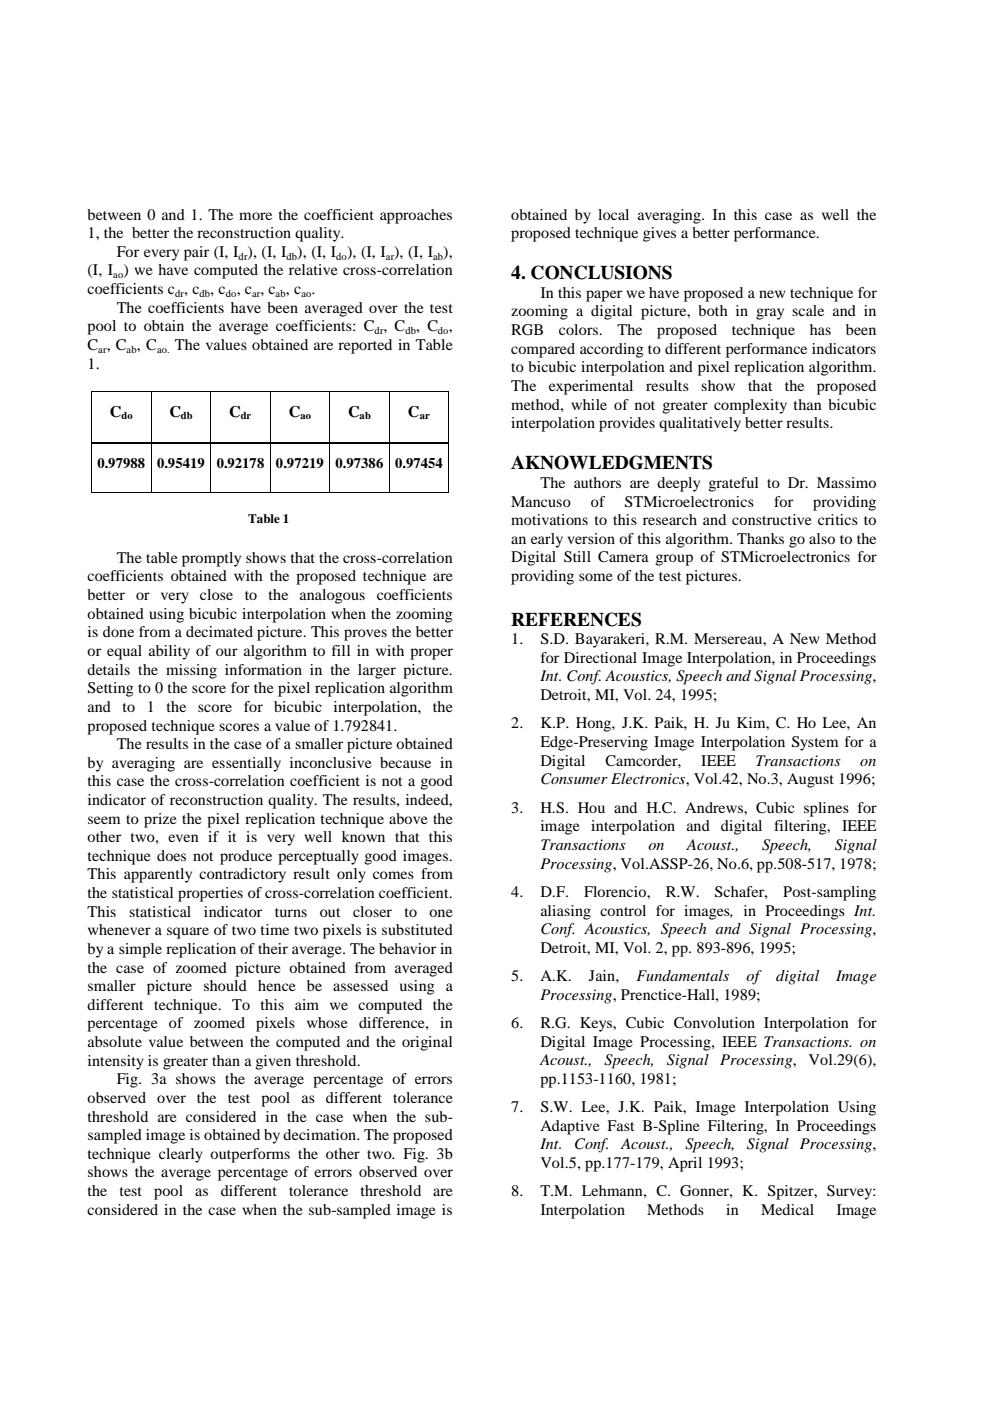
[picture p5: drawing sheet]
<svg xmlns="http://www.w3.org/2000/svg" width="210mm" height="297mm" viewBox="0 0 210 297" stroke-linecap="round" stroke-linejoin="round" font-family="sans-serif">
<defs><g id="words">
<g font-size="4.1">
<text x="108.4" y="59.1">4. CONCLUSIONS</text>
<text x="108.4" y="99.4">AKNOWLEDGMENTS</text>
<text x="108.4" y="132.6">REFERENCES</text>
</g>
<g font-size="3.4">
<text x="18.6" y="46.6">between 0 and 1. The more the coefficient approaches</text>
<text x="108.4" y="46.6">obtained by local averaging. In this case as well the</text>
<text x="18.6" y="50.5">1, the better the reconstruction quality.</text>
<text x="108.4" y="50.5">proposed technique gives a better performance.</text>
<text x="18.6" y="58.4">(I, I ) we have computed the relative cross-correlation</text>
<text x="24.7" y="54.5">For every pair (I, I ), (I, I ), (I, I ), (I, I ), (I, I ),</text>
<text x="18.6" y="62.4">coefficients c , c , c , c , c , c .</text>
<text x="114.6" y="63.1">In this paper we have proposed a new technique for</text>
<text x="18.6" y="70.3">pool to obtain the average coefficients: C , C , C ,</text>
<text x="24.7" y="66.3">The coefficients have been averaged over the test</text>
<text x="108.4" y="67.1">zooming a digital picture, both in gray scale and in</text>
<text x="108.4" y="71">RGB</text>
<text x="118.5" y="71">colors.</text>
<text x="130.9" y="71">The</text>
<text x="139.4" y="71">proposed</text>
<text x="155.2" y="71">technique</text>
<text x="171.7" y="71">has</text>
<text x="179.3" y="71">been</text>
<text x="18.6" y="74.2">C , C , C</text>
<text x="37.1" y="74.2">The values obtained are reported in Table</text>
<text x="108.4" y="75">compared according to different performance indicators</text>
<text x="18.6" y="78.2">1.</text>
<text x="108.4" y="79">to bicubic interpolation and pixel replication algorithm.</text>
<text x="108.4" y="82.9">The</text>
<text x="116.3" y="82.9">experimental</text>
<text x="137" y="82.9">results</text>
<text x="148.7" y="82.9">show</text>
<text x="158.6" y="82.9">that</text>
<text x="166.4" y="82.9">the</text>
<text x="173.2" y="82.9">proposed</text>
<text x="23.3" y="88.3">C</text>
<text x="35.9" y="88.3">C</text>
<text x="48.6" y="88.3">C</text>
<text x="61.2" y="88.3">C</text>
<text x="73.8" y="88.3">C</text>
<text x="86.5" y="88.3">C</text>
<text x="108.4" y="86.8">method, while of not greater complexity than bicubic</text>
<text x="108.4" y="90.8">interpolation provides qualitatively better results.</text>
<text x="108.4" y="107.4">Mancuso</text>
<text x="114.6" y="103.4">The authors are deeply grateful to Dr. Massimo</text>
<text x="125.3" y="107.4">of</text>
<text x="132.4" y="107.4">STMicroelectronics</text>
<text x="164.1" y="107.4">for</text>
<text x="172.4" y="107.4">providing</text>
<text x="108.4" y="111.3">motivations to this research and constructive critics to</text>
<text x="24.7" y="119.3">The table promptly shows that the cross-correlation</text>
<text x="108.4" y="115.3">an early version of this algorithm. Thanks go also to the</text>
<text x="108.4" y="119.2">Digital Still Camera group of STMicroelectronics for</text>
<text x="18.6" y="123.3">coefficients obtained with the proposed technique are</text>
<text x="108.4" y="123.1">providing some of the test pictures.</text>
<text x="18.6" y="127.3">better or very close to the analogous coefficients</text>
<text x="18.6" y="131.2">obtained using bicubic interpolation when the zooming</text>
<text x="18.6" y="135.1">is done from a decimated picture. This proves the better</text>
<text x="108.4" y="136.6">1.</text>
<text x="114.6" y="136.6">S.D. Bayarakeri, R.M. Mersereau, A New Method</text>
<text x="18.6" y="139.1">or equal ability of our algorithm to fill in with proper</text>
<text x="18.6" y="143">details the missing information in the larger picture.</text>
<text x="114.6" y="140.5">for Directional Image Interpolation, in Proceedings</text>
<text x="18.6" y="147">Setting to 0 the score for the pixel replication algorithm</text>
<text x="114.6" y="144.5">Int. Conf. Acoustics, Speech and Signal Processing,</text>
<text x="114.6" y="148.4">Detroit, MI, Vol. 24, 1995;</text>
<text x="18.6" y="150.9">and</text>
<text x="18.6" y="154.9">proposed technique scores a value of 1.792841.</text>
<text x="26" y="150.9">to</text>
<text x="31.1" y="150.9">1</text>
<text x="35.3" y="150.9">the</text>
<text x="42" y="150.9">score</text>
<text x="51.7" y="150.9">for</text>
<text x="58.1" y="150.9">bicubic interpolation,</text>
<text x="91.8" y="150.9">the</text>
<text x="108.4" y="154.4">2.</text>
<text x="114.6" y="154.4">K.P. Hong, J.K. Paik, H. Ju Kim, C. Ho Lee, An</text>
<text x="24.7" y="158.8">The results in the case of a smaller picture obtained</text>
<text x="114.6" y="158.4">Edge-Preserving Image Interpolation System for a</text>
<text x="18.6" y="162.8">by averaging are essentially inconclusive because in</text>
<text x="18.6" y="166.7">this case the cross-correlation coefficient is not a good</text>
<text x="114.6" y="162.3">Digital</text>
<text x="114.6" y="166.3">Consumer Electronics, Vol.42, No.3, August 1996;</text>
<text x="128.4" y="162.3">Camcorder,</text>
<text x="148.7" y="162.3">IEEE</text>
<text x="160.2" y="162.3">Transactions</text>
<text x="182.4" y="162.3">on</text>
<text x="18.6" y="170.7">indicator of reconstruction quality. The results, indeed,</text>
<text x="108.4" y="172.3">3.</text>
<text x="114.6" y="172.3">H.S. Hou and H.C. Andrews, Cubic splines for</text>
<text x="18.6" y="174.6">seem to prize the pixel replication technique above the</text>
<text x="18.6" y="178.6">other two, even if it is very well known that this</text>
<text x="114.6" y="176.2">image interpolation and digital</text>
<text x="164.1" y="176.2">filtering, IEEE</text>
<text x="18.6" y="182.5">technique does not produce perceptually good images.</text>
<text x="114.6" y="180.2">Transactions</text>
<text x="114.6" y="184.2">Processing, Vol.ASSP-26, No.6, pp.508-517, 1978;</text>
<text x="137.5" y="180.2">on</text>
<text x="145.7" y="180.2">Acoust.,</text>
<text x="161.6" y="180.2">Speech,</text>
<text x="177" y="180.2">Signal</text>
<text x="18.6" y="186.4">This apparently contradictory result only comes from</text>
<text x="18.6" y="190.4">the statistical properties of cross-correlation coefficient.</text>
<text x="108.4" y="190.2">4.</text>
<text x="114.6" y="190.2">D.F.</text>
<text x="123.8" y="190.2">Florencio,</text>
<text x="141.2" y="190.2">R.W.</text>
<text x="151.5" y="190.2">Schafer,</text>
<text x="166" y="190.2">Post-sampling</text>
<text x="18.6" y="194.4">This</text>
<text x="27.4" y="194.4">statistical</text>
<text x="43.2" y="194.4">indicator</text>
<text x="58.3" y="194.4">turns</text>
<text x="67.8" y="194.4">out</text>
<text x="74.9" y="194.4">closer</text>
<text x="85.8" y="194.4">to</text>
<text x="91" y="194.4">one</text>
<text x="114.6" y="194.1">aliasing control for images, in Proceedings Int.</text>
<text x="18.6" y="198.3">whenever a square of two time two pixels is substituted</text>
<text x="18.6" y="202.2">by a simple replication of their average. The behavior in</text>
<text x="114.6" y="198">Conf. Acoustics, Speech and Signal Processing,</text>
<text x="114.6" y="202">Detroit, MI, Vol. 2, pp. 893-896, 1995;</text>
<text x="18.6" y="206.2">the case of zoomed picture obtained from averaged</text>
<text x="108.4" y="208">5.</text>
<text x="114.6" y="208">A.K.</text>
<text x="124.8" y="208">Jain,</text>
<text x="134.9" y="208">Fundamentals</text>
<text x="158.3" y="208">of</text>
<text x="164.6" y="208">digital</text>
<text x="177.3" y="208">Image</text>
<text x="18.6" y="210.1">smaller picture should</text>
<text x="18.6" y="214.1">different technique. To this aim we computed the</text>
<text x="54.8" y="210.1">hence be assessed using a</text>
<text x="114.6" y="212">Processing, Prenctice-Hall, 1989;</text>
<text x="18.6" y="218.1">percentage of zoomed pixels whose difference, in</text>
<text x="18.6" y="222">absolute value between the computed and the original</text>
<text x="108.4" y="218">6.</text>
<text x="114.6" y="221.9">Digital Image Processing, IEEE Transactions. on</text>
<text x="114.6" y="218">R.G. Keys, Cubic Convolution Interpolation for</text>
<text x="18.6" y="225.9">intensity is greater than a given threshold.</text>
<text x="114.6" y="225.8">Acoust.,</text>
<text x="128.2" y="225.8">Speech,</text>
<text x="141.4" y="225.8">Signal</text>
<text x="152.7" y="225.8">Processing,</text>
<text x="171.4" y="225.8">Vol.29(6),</text>
<text x="18.6" y="233.8">observed over the test pool as different tolerance</text>
<text x="24.7" y="229.9">Fig. 3a shows the average percentage of errors</text>
<text x="114.6" y="229.8">pp.1153-1160, 1981;</text>
<text x="18.6" y="237.8">threshold are considered in the case when the sub-</text>
<text x="108.4" y="235.8">7.</text>
<text x="114.6" y="235.8">S.W. Lee, J.K. Paik, Image Interpolation Using</text>
<text x="114.6" y="239.8">Adaptive Fast B-Spline Filtering, In Proceedings</text>
<text x="18.6" y="241.8">sampled image is obtained by decimation. The proposed</text>
<text x="18.6" y="245.7">technique clearly outperforms the other two. Fig. 3b</text>
<text x="114.6" y="243.7">Int.</text>
<text x="121.7" y="243.7">Conf.</text>
<text x="131.8" y="243.7">Acoust.,</text>
<text x="145.3" y="243.7">Speech,</text>
<text x="158.4" y="243.7">Signal Processing,</text>
<text x="18.6" y="249.6">shows the average percentage of errors observed over</text>
<text x="114.6" y="247.7">Vol.5, pp.177-179, April 1993;</text>
<text x="18.6" y="253.6">the</text>
<text x="18.6" y="257.5">considered in the case when the sub-sampled image is</text>
<text x="25.3" y="253.6">test</text>
<text x="32.7" y="253.6">pool</text>
<text x="41.4" y="253.6">as</text>
<text x="46.8" y="253.6">different</text>
<text x="61.3" y="253.6">tolerance</text>
<text x="76.4" y="253.6">threshold</text>
<text x="91.8" y="253.6">are</text>
<text x="108.4" y="253.7">8.</text>
<text x="114.6" y="253.7">T.M. Lehmann, C. Gonner, K. Spitzer, Survey:</text>
<text x="114.6" y="257.6">Interpolation</text>
<text x="137.2" y="257.6">Methods</text>
<text x="154" y="257.6">in</text>
<text x="161.4" y="257.6">Medical</text>
<text x="177.3" y="257.6">Image</text>
</g>
<g font-size="3.1">
<text x="20.7" y="99.1">0.97988</text>
<text x="33.3" y="99.1">0.95419</text>
<text x="45.9" y="99.1">0.92178</text>
<text x="58.5" y="99.1">0.97219</text>
<text x="71.1" y="99.1">0.97386</text>
<text x="83.8" y="99.1">0.97454</text>
</g>
<text font-size="2.8" x="52.6" y="110.9">Table 1</text>
<g font-size="2.2">
<text x="24" y="58.9">ao</text>
<text x="50.6" y="55">dr</text>
<text x="60.7" y="55">db</text>
<text x="71.3" y="55">do</text>
<text x="81.8" y="55">ar</text>
<text x="91.8" y="55">ab</text>
<text x="37.1" y="62.9">dr</text>
<text x="42.3" y="62.9">db</text>
<text x="47.9" y="62.9">do</text>
<text x="53.4" y="62.9">ar</text>
<text x="58.4" y="62.9">ab</text>
<text x="63.9" y="62.9">ao</text>
<text x="79.4" y="70.8">dr</text>
<text x="86" y="70.8">db</text>
<text x="92.9" y="70.8">do</text>
<text x="20.8" y="74.8">ar</text>
<text x="26.9" y="74.8">ab</text>
<text x="33.3" y="74.8">ao.</text>
<text x="25.8" y="88.9">do</text>
<text x="38.4" y="88.9">db</text>
<text x="51.1" y="88.9">dr</text>
<text x="63.7" y="88.9">ao</text>
<text x="76.3" y="88.9">ab</text>
<text x="89" y="88.9">ar</text>
</g>
</g></defs>
<g fill="#000">
<path d="M19.4 83h.1v.1h-.1zM19.4 93.7h.1v.5h-.1zM32 83l.1 .1zM32 94.1l.1 .1zM32 93.7h.5v.1h-.5zM32 94h.5v.1h-.5zM44.6 83h.2v.1h-.2zM44.6 94.1l.2 .1zM44.6 93.7h.5v.1h-.5zM44.6 94h.5v.1h-.5zM57.2 83h.2v.1h-.2zM57.2 94.1l.2 .1z"/>
<path d="M57.2 93.7h.5v.1h-.5zM57.2 94h.5v.1h-.5zM69.8 83h.2v.1h-.2zM69.8 94.1l.2 .1zM69.8 93.7h.5v.1h-.5zM69.8 94h.5v.1h-.5zM82.5 83h.1v.1h-.1zM82.5 94.1l.1 .1zM82.5 93.7h.5v.1h-.5zM82.5 94h.5v.1h-.5zM95.1 83h.2v.1h-.2zM95.1 93.7h.2v.5h-.2z"/>
<path d="M19.4 104.3h.1v.2h-.1zM32 104.3l.1 .2zM44.6 104.3h.2v.2h-.2zM57.2 104.3h.2v.2h-.2zM69.8 104.3h.2v.2h-.2zM82.5 104.3h.1v.2h-.1zM95.1 104.3h.2v.2h-.2z"/>
</g>
<g fill="none" stroke="#000" stroke-width=".21">
<path d="M19.4 83.1v10.6M19.4 94.2v10.1M19.5 83.1h12.5M19.5 93.7h12.5M19.5 94.1h12.5M32.1 83.1v10.6M32.1 94.2v10.1M32.1 83.1h12.5M32.5 93.7h12.1M32.5 94.1h12.1M44.7 83.1v10.6M44.7 94.2v10.1"/>
<path d="M44.8 83.1h12.4M45.1 93.7h12.1M45.1 94.1h12.1M57.3 83.1v10.6M57.3 94.2v10.1M57.4 83.1h12.4M57.7 93.7h12.1M57.7 94.1h12.1M69.9 83.1v10.6M69.9 94.2v10.1M70 83.1h12.5M70.3 93.7h12.2"/>
<path d="M70.3 94.1h12.2M82.6 83.1v10.6M82.6 94.2v10.1M82.6 83.1h12.5M83 93.7h12.1M83 94.1h12.1M95.2 83.1v10.6M95.2 94.2v10.1M19.5 104.4h12.5M32.1 104.4h12.5M44.8 104.4h12.4M57.4 104.4h12.4"/>
<path d="M70 104.4h12.5M82.6 104.4h12.5"/>
</g>
<use href="#words"/>
</svg>
